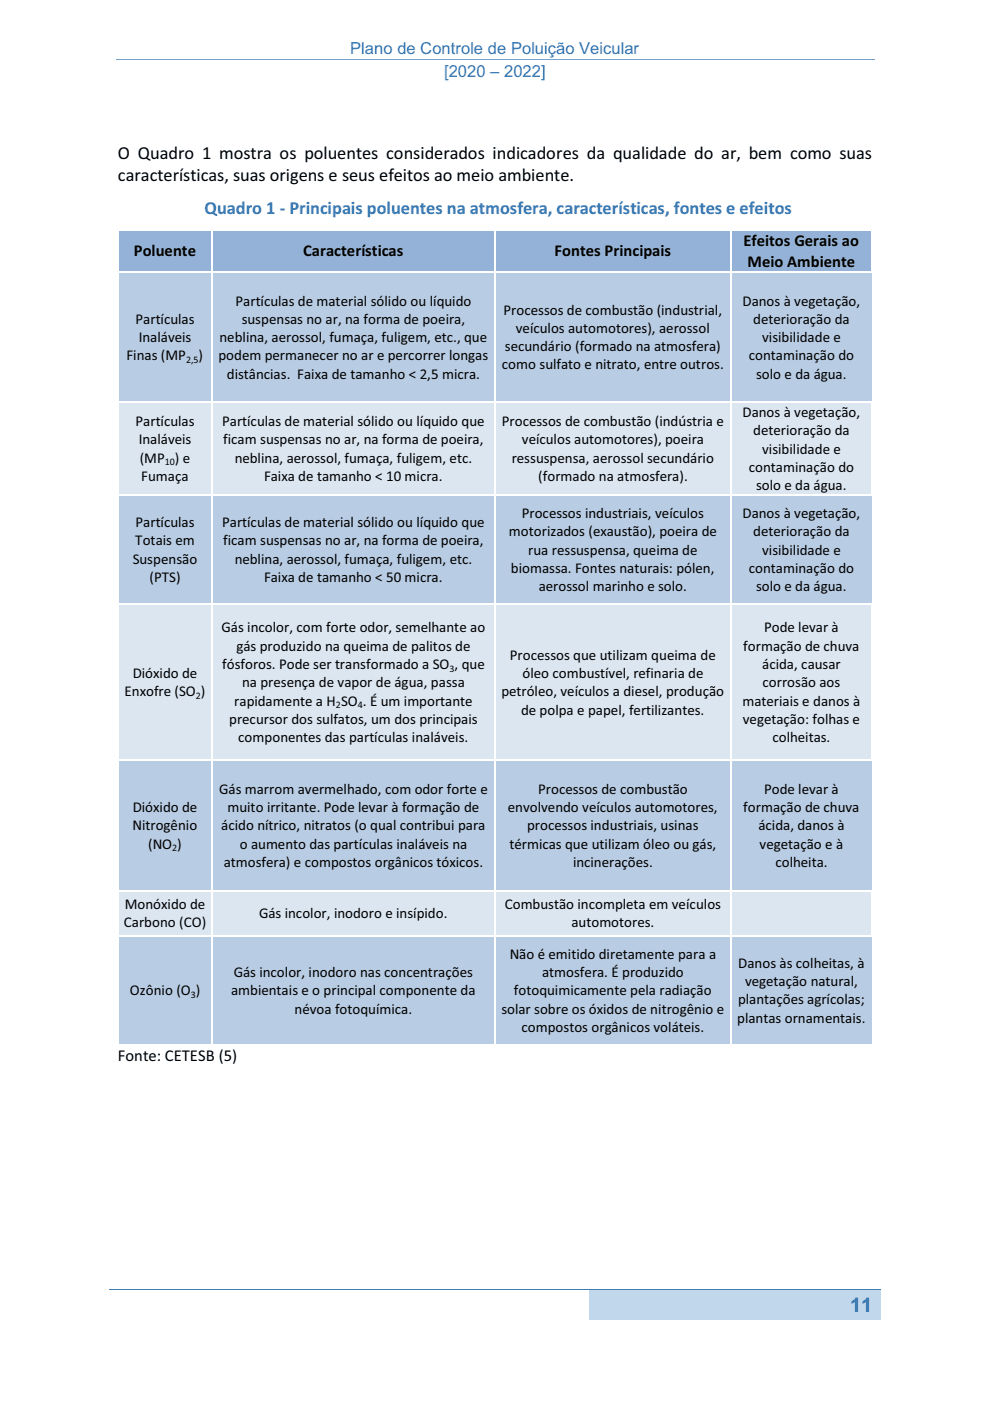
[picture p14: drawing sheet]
<svg xmlns="http://www.w3.org/2000/svg" width="210mm" height="297mm" viewBox="0 0 210 297" stroke-linecap="round" stroke-linejoin="round" font-family="sans-serif">
<defs><g id="words">
<text font-size="4.2" fill="#3577b0" x="180.2" y="278.1">11</text>
<g font-size="3.9">
<text x="25" y="33.7">O Quadro 1 mostra os poluentes considerados indicadores da qualidade do ar, bem como suas</text>
<text x="25" y="38.5">características, suas origens e seus efeitos ao meio ambiente.</text>
</g>
<text font-size="3.9" fill="#3577b0" x="43.4" y="45.3">Quadro 1 - Principais poluentes na atmosfera, características, fontes e efeitos</text>
<g font-size="3.5" fill="#3577b0">
<text x="74.3" y="11.4">Plano de Controle de Poluição Veicular</text>
<text x="94.2" y="16.3">[2020 – 2022]</text>
</g>
<g font-size="3.5">
<text x="157.7" y="52.2">Efeitos Gerais ao</text>
<text x="28.4" y="54.4">Poluente</text>
<text x="64.3" y="54.4">Características</text>
<text x="117.6" y="54.4">Fontes Principais</text>
<text x="158.5" y="56.5">Meio Ambiente</text>
<text x="25" y="225">Fonte: CETESB (5)</text>
</g>
<g font-size="3.2">
<text x="49.9" y="64.8">Partículas de material sólido ou líquido</text>
<text x="157.4" y="64.8">Danos à vegetação,</text>
<text x="28.7" y="68.6">Partículas</text>
<text x="51.2" y="68.6">suspensas no ar, na forma de poeira,</text>
<text x="106.8" y="66.7">Processos de combustão (industrial,</text>
<text x="109.4" y="70.6">veículos automotores), aerossol</text>
<text x="159.7" y="68.6">deterioração da</text>
<text x="26.8" y="76.4">Finas (MP</text>
<text x="29.4" y="72.5">Inaláveis</text>
<text x="42.1" y="76.4">)</text>
<text x="46.3" y="76.4">podem permanecer no ar e percorrer longas</text>
<text x="46.5" y="72.5">neblina, aerossol, fumaça, fuligem, etc., que</text>
<text x="107.1" y="74.4">secundário (formado na atmosfera)</text>
<text x="158.8" y="76.4">contaminação do</text>
<text x="161.6" y="72.5">visibilidade e</text>
<text x="48.1" y="80.3">distâncias. Faixa de tamanho &lt; 2,5 micra.</text>
<text x="106.4" y="78.3">como sulfato e nitrato, entre outros.</text>
<text x="160.3" y="80.3">solo e da água.</text>
<text x="157.4" y="88.4">Danos à vegetação,</text>
<text x="28.7" y="90.3">Partículas</text>
<text x="29.4" y="94.2">Inaláveis</text>
<text x="47.1" y="90.3">Partículas de material sólido ou líquido que</text>
<text x="47.3" y="94.2">ficam suspensas no ar, na forma de poeira,</text>
<text x="106.4" y="90.3">Processos de combustão (indústria e</text>
<text x="110.7" y="94.2">veículos automotores), poeira</text>
<text x="159.7" y="92.3">deterioração da</text>
<text x="29.6" y="98.1">(MP ) e</text>
<text x="30" y="102">Fumaça</text>
<text x="49.8" y="98.1">neblina, aerossol, fumaça, fuligem, etc.</text>
<text x="56" y="102">Faixa de tamanho &lt; 10 micra.</text>
<text x="108.5" y="98.1">ressuspensa, aerossol secundário</text>
<text x="114.1" y="102">(formado na atmosfera).</text>
<text x="158.8" y="100">contaminação do</text>
<text x="161.6" y="96.2">visibilidade e</text>
<text x="160.3" y="103.9">solo e da água.</text>
<text x="28.7" y="111.8">Partículas</text>
<text x="47.1" y="111.8">Partículas de material sólido ou líquido que</text>
<text x="107.9" y="113.7">motorizados (exaustão), poeira de</text>
<text x="110.6" y="109.9">Processos industriais, veículos</text>
<text x="157.4" y="109.9">Danos à vegetação,</text>
<text x="159.7" y="113.7">deterioração da</text>
<text x="28.1" y="119.5">Suspensão</text>
<text x="28.7" y="115.6">Totais em</text>
<text x="47.3" y="115.6">ficam suspensas no ar, na forma de poeira,</text>
<text x="49.8" y="119.5">neblina, aerossol, fumaça, fuligem, etc.</text>
<text x="112" y="117.6">rua ressuspensa, queima de</text>
<text x="161.6" y="117.6">visibilidade e</text>
<text x="31.7" y="123.4">(PTS)</text>
<text x="56" y="123.4">Faixa de tamanho &lt; 50 micra.</text>
<text x="108.3" y="121.4">biomassa. Fontes naturais: pólen,</text>
<text x="114.2" y="125.3">aerossol marinho e solo.</text>
<text x="158.8" y="121.4">contaminação do</text>
<text x="160.3" y="125.3">solo e da água.</text>
<text x="47" y="134.1">Gás incolor, com forte odor, semelhante ao</text>
<text x="50.1" y="137.9">gás produzido na queima de palitos de</text>
<text x="157.6" y="137.9">formação de chuva</text>
<text x="162" y="134.1">Pode levar à</text>
<text x="28.1" y="143.8">Dióxido de</text>
<text x="47.1" y="141.8">fósforos. Pode ser transformado a SO , que</text>
<text x="108.1" y="139.9">Processos que utilizam queima de</text>
<text x="110.8" y="143.8">óleo combustível, refinaria de</text>
<text x="161.6" y="141.8">ácida, causar</text>
<text x="26.4" y="147.6">Enxofre (SO )</text>
<text x="49.7" y="149.6">rapidamente a H SO . É um importante</text>
<text x="51.3" y="145.7">na presença de vapor de água, passa</text>
<text x="106.3" y="147.6">petróleo, veículos a diesel, produção</text>
<text x="157.4" y="149.6">materiais e danos à</text>
<text x="161.7" y="145.7">corrosão aos</text>
<text x="48.6" y="153.4">precursor dos sulfatos, um dos principais</text>
<text x="110.5" y="151.5">de polpa e papel, fertilizantes.</text>
<text x="157.5" y="153.4">vegetação: folhas e</text>
<text x="50.5" y="157.3">componentes das partículas inaláveis.</text>
<text x="163.8" y="157.3">colheitas.</text>
<text x="28.1" y="172.2">Dióxido de</text>
<text x="46.5" y="168.3">Gás marrom avermelhado, com odor forte e</text>
<text x="48.2" y="172.2">muito irritante. Pode levar à formação de</text>
<text x="107.7" y="172.2">envolvendo veículos automotores,</text>
<text x="114.1" y="168.3">Processos de combustão</text>
<text x="157.6" y="172.2">formação de chuva</text>
<text x="162" y="168.3">Pode levar à</text>
<text x="28.1" y="176.1">Nitrogênio</text>
<text x="31.4" y="180">(NO )</text>
<text x="46.9" y="176.1">ácido nítrico, nitratos (o qual contribui para</text>
<text x="50.8" y="180">o aumento das partículas inaláveis na</text>
<text x="108" y="180">térmicas que utilizam óleo ou gás,</text>
<text x="111.8" y="176.1">processos industriais, usinas</text>
<text x="160.8" y="176.1">ácida, danos à</text>
<text x="161.1" y="180">vegetação e à</text>
<text x="47.4" y="183.8">atmosfera) e compostos orgânicos tóxicos.</text>
<text x="121.5" y="183.8">incinerações.</text>
<text x="164.4" y="183.8">colheita.</text>
<text x="26.3" y="196.6">Carbono (CO)</text>
<text x="26.5" y="192.7">Monóxido de</text>
<text x="54.9" y="194.7">Gás incolor, inodoro e insípido.</text>
<text x="107" y="192.7">Combustão incompleta em veículos</text>
<text x="121.2" y="196.6">automotores.</text>
<text x="108.1" y="203.3">Não é emitido diretamente para a</text>
<text x="49.5" y="207.1">Gás incolor, inodoro nas concentrações</text>
<text x="114.9" y="207.1">atmosfera. É produzido</text>
<text x="156.5" y="205.2">Danos às colheitas, à</text>
<text x="158" y="209.1">vegetação natural,</text>
<text x="27.6" y="211">Ozônio (O )</text>
<text x="49" y="211">ambientais e o principal componente da</text>
<text x="62.5" y="214.9">névoa fotoquímica.</text>
<text x="106.3" y="214.9">solar sobre os óxidos de nitrogênio e</text>
<text x="109" y="211">fotoquimicamente pela radiação</text>
<text x="156.5" y="213">plantações agrícolas;</text>
<text x="110.6" y="218.8">compostos orgânicos voláteis.</text>
<text x="156.3" y="216.8">plantas ornamentais.</text>
</g>
<g font-size="2.1">
<text x="39.4" y="76.9">2,5</text>
<text x="35" y="98.7">10</text>
<text x="95.3" y="142.4">3</text>
<text x="41.6" y="148.2">2</text>
<text x="71.2" y="150.1">2</text>
<text x="75.9" y="150.1">4</text>
<text x="36.5" y="180.5">2</text>
<text x="40.5" y="211.6">3</text>
</g>
</g></defs>
<path d="M24.5 12.6h160.9" fill="none" stroke="#629cd1" stroke-width=".21"/>
<g fill="#c0d7ec">
<path d="M125 273.5h61.8v6.3h-61.8z" fill-rule="evenodd"/>
<path d="M126.9 274.2h58v4.9h-58z" fill-rule="evenodd"/>
</g>
<path d="M23.1 273.4h101.9" fill="none" stroke="#4a66ac" stroke-width=".21"/>
<path d="M125 273.3h.2v.2h-.2z" fill-rule="evenodd" fill="#4a66ac"/>
<path d="M125.2 273.4h61.6" fill="none" stroke="#4a66ac" stroke-width=".21"/>
<g fill="#94b2d7">
<path d="M25.2 48.9h19.8v8.6h-19.8z" fill-rule="evenodd"/>
<path d="M26.2 51h17.6v4.3h-17.6z" fill-rule="evenodd"/>
<path d="M45.1 48.9h59.7v8.6h-59.7z" fill-rule="evenodd"/>
<path d="M46.2 51h57.5v4.3h-57.5z" fill-rule="evenodd"/>
<path d="M104.9 48.9h50.1v8.6h-50.1z" fill-rule="evenodd"/>
<path d="M106.2 51h47.5v4.3h-47.5z" fill-rule="evenodd"/>
<path d="M155.1 48.9h29.7v8.6h-29.7z" fill-rule="evenodd"/>
<path d="M156.2 48.9h27.5v4.3h-27.5z" fill-rule="evenodd"/>
<path d="M156.2 53.2h27.5v4.3h-27.5z" fill-rule="evenodd"/>
</g>
<g fill="#fff">
<path d="M24.8 48.5h.4v.3h-.4z" fill-rule="evenodd"/>
<path d="M24.8 48.5h.4v.3h-.4z" fill-rule="evenodd"/>
<path d="M25.2 48.5h19.6v.3h-19.6z" fill-rule="evenodd"/>
<path d="M44.8 48.5h.3v.3h-.3z" fill-rule="evenodd"/>
<path d="M45.1 48.5h59.7v.3h-59.7z" fill-rule="evenodd"/>
<path d="M104.8 48.5h.4v.3h-.4z" fill-rule="evenodd"/>
<path d="M105.2 48.5h49.6v.3h-49.6z" fill-rule="evenodd"/>
<path d="M154.8 48.5h.3v.3h-.3z" fill-rule="evenodd"/>
<path d="M155.1 48.5h29.7v.3h-29.7z" fill-rule="evenodd"/>
<path d="M184.8 48.5h.3v.3h-.3z" fill-rule="evenodd"/>
<path d="M184.8 48.5h.3v.3h-.3z" fill-rule="evenodd"/>
<path d="M24.8 48.8h.4v8.7h-.4z" fill-rule="evenodd"/>
<path d="M44.8 48.8h.3v8.7h-.3z" fill-rule="evenodd"/>
<path d="M104.8 48.8h.4v8.7h-.4z" fill-rule="evenodd"/>
<path d="M154.8 48.8h.3v8.7h-.3z" fill-rule="evenodd"/>
<path d="M184.8 48.8h.3v8.7h-.3z" fill-rule="evenodd"/>
</g>
<g fill="#b8cce4">
<path d="M25.2 57.8h19.8v27.3h-19.8z" fill-rule="evenodd"/>
<path d="M26.2 65.6h17.6v3.9h-17.6z" fill-rule="evenodd"/>
<path d="M26.2 69.5h17.6v3.9h-17.6z" fill-rule="evenodd"/>
<path d="M26.2 73.4h17.6v3.9h-17.6z" fill-rule="evenodd"/>
<path d="M45.1 57.8h59.8v27.3h-59.8z" fill-rule="evenodd"/>
<path d="M46.2 61.8h57.5v3.8h-57.5z" fill-rule="evenodd"/>
<path d="M46.2 65.6h57.5v3.9h-57.5z" fill-rule="evenodd"/>
<path d="M46.2 69.5h57.5v3.9h-57.5z" fill-rule="evenodd"/>
<path d="M46.2 73.4h57.5v3.9h-57.5z" fill-rule="evenodd"/>
<path d="M46.2 77.3h57.5v3.8h-57.5z" fill-rule="evenodd"/>
<path d="M105.2 57.8h49.8v27.3h-49.8z" fill-rule="evenodd"/>
<path d="M106.2 63.7h47.5v3.9h-47.5z" fill-rule="evenodd"/>
<path d="M106.2 67.6h47.5v3.8h-47.5z" fill-rule="evenodd"/>
<path d="M106.2 71.4h47.5v3.9h-47.5z" fill-rule="evenodd"/>
<path d="M106.2 75.3h47.5v3.9h-47.5z" fill-rule="evenodd"/>
<path d="M155.1 57.8h29.8v27.3h-29.8z" fill-rule="evenodd"/>
<path d="M156.2 61.8h27.5v3.8h-27.5z" fill-rule="evenodd"/>
<path d="M156.2 65.6h27.5v3.9h-27.5z" fill-rule="evenodd"/>
<path d="M156.2 69.5h27.5v3.9h-27.5z" fill-rule="evenodd"/>
<path d="M156.2 73.4h27.5v3.9h-27.5z" fill-rule="evenodd"/>
<path d="M156.2 77.3h27.5v3.8h-27.5z" fill-rule="evenodd"/>
</g>
<g fill="#fff">
<path d="M24.8 57.5h.4v.3h-.4z" fill-rule="evenodd"/>
<path d="M25.2 57.5h19.6v.3h-19.6z" fill-rule="evenodd"/>
<path d="M44.8 57.5h.3v.3h-.3z" fill-rule="evenodd"/>
<path d="M45.1 57.5h59.7v.3h-59.7z" fill-rule="evenodd"/>
<path d="M104.8 57.5h.4v.3h-.4z" fill-rule="evenodd"/>
<path d="M105.2 57.5h49.6v.3h-49.6z" fill-rule="evenodd"/>
<path d="M154.8 57.5h.3v.3h-.3z" fill-rule="evenodd"/>
<path d="M155.1 57.5h29.7v.3h-29.7z" fill-rule="evenodd"/>
<path d="M184.8 57.5h.3v.3h-.3z" fill-rule="evenodd"/>
<path d="M184.8 57.5h.3v.3h-.3z" fill-rule="evenodd"/>
<path d="M24.8 57.8h.4v27.3h-.4z" fill-rule="evenodd"/>
<path d="M44.8 57.8h.3v27.3h-.3z" fill-rule="evenodd"/>
<path d="M104.8 57.8h.4v27.3h-.4z" fill-rule="evenodd"/>
<path d="M154.8 57.8h.3v27.3h-.3z" fill-rule="evenodd"/>
</g>
<g fill="#dce6f1">
<path d="M25.2 85.4h19.6v19.4h-19.6z" fill-rule="evenodd"/>
<path d="M26.2 87.3h17.6v3.9h-17.6z" fill-rule="evenodd"/>
<path d="M26.2 91.2h17.6v3.9h-17.6z" fill-rule="evenodd"/>
<path d="M26.2 95.1h17.6v3.9h-17.6z" fill-rule="evenodd"/>
<path d="M26.2 99h17.6v3.9h-17.6z" fill-rule="evenodd"/>
<path d="M45 85.4h59.8v19.4h-59.8z" fill-rule="evenodd"/>
<path d="M46.2 87.3h57.5v3.9h-57.5z" fill-rule="evenodd"/>
<path d="M46.2 91.2h57.5v3.9h-57.5z" fill-rule="evenodd"/>
<path d="M46.2 95.1h57.5v3.9h-57.5z" fill-rule="evenodd"/>
<path d="M46.2 99h57.5v3.9h-57.5z" fill-rule="evenodd"/>
<path d="M104.9 85.4h49.8v19.4h-49.8z" fill-rule="evenodd"/>
<path d="M106.2 87.3h47.5v3.9h-47.5z" fill-rule="evenodd"/>
<path d="M106.2 91.2h47.5v3.9h-47.5z" fill-rule="evenodd"/>
<path d="M106.2 95.1h47.5v3.9h-47.5z" fill-rule="evenodd"/>
<path d="M106.2 99h47.5v3.9h-47.5z" fill-rule="evenodd"/>
<path d="M155 85.4h29.7v19.4h-29.7z" fill-rule="evenodd"/>
<path d="M156.2 85.4h27.5v3.9h-27.5z" fill-rule="evenodd"/>
<path d="M156.2 89.3h27.5v3.9h-27.5z" fill-rule="evenodd"/>
<path d="M156.2 93.2h27.5v3.8h-27.5z" fill-rule="evenodd"/>
<path d="M156.2 97h27.5v3.9h-27.5z" fill-rule="evenodd"/>
<path d="M156.2 100.9h27.5v3.9h-27.5z" fill-rule="evenodd"/>
</g>
<g fill="#fff">
<path d="M24.8 85.1h.4v.3h-.4z" fill-rule="evenodd"/>
<path d="M25.2 85.1h19.6v.3h-19.6z" fill-rule="evenodd"/>
<path d="M44.8 85.1h.3v.3h-.3z" fill-rule="evenodd"/>
<path d="M45.1 85.1h59.7v.3h-59.7z" fill-rule="evenodd"/>
<path d="M104.8 85.1h.4v.3h-.4z" fill-rule="evenodd"/>
<path d="M105.2 85.1h49.6v.3h-49.6z" fill-rule="evenodd"/>
<path d="M154.8 85.1h.3v.3h-.3z" fill-rule="evenodd"/>
<path d="M155.1 85.1h29.7v.3h-29.7z" fill-rule="evenodd"/>
<path d="M184.8 85.1h.3v.3h-.3z" fill-rule="evenodd"/>
<path d="M24.8 85.4h.4v19.4h-.4z" fill-rule="evenodd"/>
<path d="M44.8 85.4h.3v19.4h-.3z" fill-rule="evenodd"/>
<path d="M104.8 85.4h.4v19.4h-.4z" fill-rule="evenodd"/>
<path d="M154.8 85.4h.3v19.4h-.3z" fill-rule="evenodd"/>
<path d="M184.8 85.4h.3v19.4h-.3z" fill-rule="evenodd"/>
</g>
<g fill="#b8cce4">
<path d="M25.2 105.2h19.8v22.7h-19.8z" fill-rule="evenodd"/>
<path d="M26.2 108.8h17.6v3.8h-17.6z" fill-rule="evenodd"/>
<path d="M26.2 112.6h17.6v3.9h-17.6z" fill-rule="evenodd"/>
<path d="M26.2 116.5h17.6v3.9h-17.6z" fill-rule="evenodd"/>
<path d="M26.2 120.4h17.6v3.9h-17.6z" fill-rule="evenodd"/>
<path d="M45.1 105.2h59.8v22.7h-59.8z" fill-rule="evenodd"/>
<path d="M46.2 108.8h57.5v3.8h-57.5z" fill-rule="evenodd"/>
<path d="M46.2 112.6h57.5v3.9h-57.5z" fill-rule="evenodd"/>
<path d="M46.2 116.5h57.5v3.9h-57.5z" fill-rule="evenodd"/>
<path d="M46.2 120.4h57.5v3.9h-57.5z" fill-rule="evenodd"/>
<path d="M105.2 105.2h49.8v22.7h-49.8z" fill-rule="evenodd"/>
<path d="M106.2 106.8h47.5v3.9h-47.5z" fill-rule="evenodd"/>
<path d="M106.2 110.7h47.5v3.9h-47.5z" fill-rule="evenodd"/>
<path d="M106.2 114.6h47.5v3.8h-47.5z" fill-rule="evenodd"/>
<path d="M106.2 118.4h47.5v3.9h-47.5z" fill-rule="evenodd"/>
<path d="M106.2 122.3h47.5v3.9h-47.5z" fill-rule="evenodd"/>
<path d="M155.1 105.2h29.8v22.7h-29.8z" fill-rule="evenodd"/>
<path d="M156.2 106.8h27.5v3.9h-27.5z" fill-rule="evenodd"/>
<path d="M156.2 110.7h27.5v3.9h-27.5z" fill-rule="evenodd"/>
<path d="M156.2 114.6h27.5v3.8h-27.5z" fill-rule="evenodd"/>
<path d="M156.2 118.4h27.5v3.9h-27.5z" fill-rule="evenodd"/>
<path d="M156.2 122.3h27.5v3.9h-27.5z" fill-rule="evenodd"/>
</g>
<g fill="#fff">
<path d="M24.8 104.8h.4v.3h-.4z" fill-rule="evenodd"/>
<path d="M25.2 104.8h19.6v.3h-19.6z" fill-rule="evenodd"/>
<path d="M44.8 104.8h.3v.3h-.3z" fill-rule="evenodd"/>
<path d="M45.1 104.8h59.7v.3h-59.7z" fill-rule="evenodd"/>
<path d="M104.8 104.8h.4v.3h-.4z" fill-rule="evenodd"/>
<path d="M105.2 104.8h49.6v.3h-49.6z" fill-rule="evenodd"/>
<path d="M154.8 104.8h.3v.3h-.3z" fill-rule="evenodd"/>
<path d="M155.1 104.8h29.7v.3h-29.7z" fill-rule="evenodd"/>
<path d="M184.8 104.8h.3v.3h-.3z" fill-rule="evenodd"/>
<path d="M24.8 105.1h.4v22.8h-.4z" fill-rule="evenodd"/>
<path d="M44.8 105.1h.3v22.8h-.3z" fill-rule="evenodd"/>
<path d="M104.8 105.1h.4v22.8h-.4z" fill-rule="evenodd"/>
<path d="M154.8 105.1h.3v22.8h-.3z" fill-rule="evenodd"/>
</g>
<g fill="#dce6f1">
<path d="M25.2 128.3h19.6v32.7h-19.6z" fill-rule="evenodd"/>
<path d="M26.2 140.8h17.6v3.8h-17.6z" fill-rule="evenodd"/>
<path d="M26.2 144.6h17.6v3.9h-17.6z" fill-rule="evenodd"/>
<path d="M45 128.3h59.8v32.7h-59.8z" fill-rule="evenodd"/>
<path d="M46.2 131.1h57.5v3.8h-57.5z" fill-rule="evenodd"/>
<path d="M46.2 134.9h57.5v3.9h-57.5z" fill-rule="evenodd"/>
<path d="M46.2 138.8h57.5v3.9h-57.5z" fill-rule="evenodd"/>
<path d="M46.2 142.7h57.5v3.9h-57.5z" fill-rule="evenodd"/>
<path d="M46.2 146.6h57.5v3.8h-57.5z" fill-rule="evenodd"/>
<path d="M46.2 150.4h57.5v3.9h-57.5z" fill-rule="evenodd"/>
<path d="M46.2 154.3h57.5v3.9h-57.5z" fill-rule="evenodd"/>
<path d="M104.9 128.3h49.8v32.7h-49.8z" fill-rule="evenodd"/>
<path d="M106.2 136.9h47.5v3.9h-47.5z" fill-rule="evenodd"/>
<path d="M106.2 140.8h47.5v3.8h-47.5z" fill-rule="evenodd"/>
<path d="M106.2 144.6h47.5v3.9h-47.5z" fill-rule="evenodd"/>
<path d="M106.2 148.5h47.5v3.9h-47.5z" fill-rule="evenodd"/>
<path d="M155 128.3h29.7v32.7h-29.7z" fill-rule="evenodd"/>
<path d="M156.2 131.1h27.5v3.8h-27.5z" fill-rule="evenodd"/>
<path d="M156.2 134.9h27.5v3.9h-27.5z" fill-rule="evenodd"/>
<path d="M156.2 138.8h27.5v3.9h-27.5z" fill-rule="evenodd"/>
<path d="M156.2 142.7h27.5v3.9h-27.5z" fill-rule="evenodd"/>
<path d="M156.2 146.6h27.5v3.8h-27.5z" fill-rule="evenodd"/>
<path d="M156.2 150.4h27.5v3.9h-27.5z" fill-rule="evenodd"/>
<path d="M156.2 154.3h27.5v3.9h-27.5z" fill-rule="evenodd"/>
</g>
<g fill="#fff">
<path d="M24.8 127.9h.4v.3h-.4z" fill-rule="evenodd"/>
<path d="M25.2 127.9h19.6v.3h-19.6z" fill-rule="evenodd"/>
<path d="M44.8 127.9h.3v.3h-.3z" fill-rule="evenodd"/>
<path d="M45.1 127.9h59.7v.3h-59.7z" fill-rule="evenodd"/>
<path d="M104.8 127.9h.4v.3h-.4z" fill-rule="evenodd"/>
<path d="M105.2 127.9h49.6v.3h-49.6z" fill-rule="evenodd"/>
<path d="M154.8 127.9h.3v.3h-.3z" fill-rule="evenodd"/>
<path d="M155.1 127.9h29.7v.3h-29.7z" fill-rule="evenodd"/>
<path d="M184.8 127.9h.3v.3h-.3z" fill-rule="evenodd"/>
<path d="M24.8 128.2h.4v32.8h-.4z" fill-rule="evenodd"/>
<path d="M44.8 128.2h.3v32.8h-.3z" fill-rule="evenodd"/>
<path d="M104.8 128.2h.4v32.8h-.4z" fill-rule="evenodd"/>
<path d="M154.8 128.2h.3v32.8h-.3z" fill-rule="evenodd"/>
<path d="M184.8 128.2h.3v32.8h-.3z" fill-rule="evenodd"/>
</g>
<g fill="#b8cce4">
<path d="M25.2 161.4h19.8v27.2h-19.8z" fill-rule="evenodd"/>
<path d="M26.2 169.2h17.6v3.9h-17.6z" fill-rule="evenodd"/>
<path d="M26.2 173.1h17.6v3.9h-17.6z" fill-rule="evenodd"/>
<path d="M26.2 177h17.6v3.8h-17.6z" fill-rule="evenodd"/>
<path d="M45.1 161.4h59.8v27.2h-59.8z" fill-rule="evenodd"/>
<path d="M46.2 165.3h57.5v3.9h-57.5z" fill-rule="evenodd"/>
<path d="M46.2 169.2h57.5v3.9h-57.5z" fill-rule="evenodd"/>
<path d="M46.2 173.1h57.5v3.9h-57.5z" fill-rule="evenodd"/>
<path d="M46.2 177h57.5v3.8h-57.5z" fill-rule="evenodd"/>
<path d="M46.2 180.8h57.5v3.9h-57.5z" fill-rule="evenodd"/>
<path d="M105.2 161.4h49.8v27.2h-49.8z" fill-rule="evenodd"/>
<path d="M106.2 165.3h47.5v3.9h-47.5z" fill-rule="evenodd"/>
<path d="M106.2 169.2h47.5v3.9h-47.5z" fill-rule="evenodd"/>
<path d="M106.2 173.1h47.5v3.9h-47.5z" fill-rule="evenodd"/>
<path d="M106.2 177h47.5v3.8h-47.5z" fill-rule="evenodd"/>
<path d="M106.2 180.8h47.5v3.9h-47.5z" fill-rule="evenodd"/>
<path d="M155.1 161.4h29.8v27.2h-29.8z" fill-rule="evenodd"/>
<path d="M156.2 165.3h27.5v3.9h-27.5z" fill-rule="evenodd"/>
<path d="M156.2 169.2h27.5v3.9h-27.5z" fill-rule="evenodd"/>
<path d="M156.2 173.1h27.5v3.9h-27.5z" fill-rule="evenodd"/>
<path d="M156.2 177h27.5v3.8h-27.5z" fill-rule="evenodd"/>
<path d="M156.2 180.8h27.5v3.9h-27.5z" fill-rule="evenodd"/>
</g>
<g fill="#fff">
<path d="M24.8 161h.4v.4h-.4z" fill-rule="evenodd"/>
<path d="M25.2 161h19.6v.4h-19.6z" fill-rule="evenodd"/>
<path d="M44.8 161h.3v.4h-.3z" fill-rule="evenodd"/>
<path d="M45.1 161h59.7v.4h-59.7z" fill-rule="evenodd"/>
<path d="M104.8 161h.4v.4h-.4z" fill-rule="evenodd"/>
<path d="M105.2 161h49.6v.4h-49.6z" fill-rule="evenodd"/>
<path d="M154.8 161h.3v.4h-.3z" fill-rule="evenodd"/>
<path d="M155.1 161h29.7v.4h-29.7z" fill-rule="evenodd"/>
<path d="M184.8 161h.3v.4h-.3z" fill-rule="evenodd"/>
<path d="M24.8 161.4h.4v27.2h-.4z" fill-rule="evenodd"/>
<path d="M44.8 161.4h.3v27.2h-.3z" fill-rule="evenodd"/>
<path d="M104.8 161.4h.4v27.2h-.4z" fill-rule="evenodd"/>
<path d="M154.8 161.4h.3v27.2h-.3z" fill-rule="evenodd"/>
</g>
<g fill="#dce6f1">
<path d="M25.2 189h19.6v9.2h-19.6z" fill-rule="evenodd"/>
<path d="M26.2 189.7h17.6v3.9h-17.6z" fill-rule="evenodd"/>
<path d="M26.2 193.6h17.6v3.9h-17.6z" fill-rule="evenodd"/>
<path d="M45 189h59.8v9.2h-59.8z" fill-rule="evenodd"/>
<path d="M46.2 191.7h57.5v3.8h-57.5z" fill-rule="evenodd"/>
<path d="M104.9 189h49.8v9.2h-49.8z" fill-rule="evenodd"/>
<path d="M106.2 189.7h47.5v3.9h-47.5z" fill-rule="evenodd"/>
<path d="M106.2 193.6h47.5v3.9h-47.5z" fill-rule="evenodd"/>
<path d="M155 189h29.7v9.2h-29.7z" fill-rule="evenodd"/>
<path d="M156.2 193.6h27.5v3.9h-27.5z" fill-rule="evenodd"/>
</g>
<g fill="#fff">
<path d="M24.8 188.6h.4v.4h-.4z" fill-rule="evenodd"/>
<path d="M25.2 188.6h19.6v.4h-19.6z" fill-rule="evenodd"/>
<path d="M44.8 188.6h.3v.4h-.3z" fill-rule="evenodd"/>
<path d="M45.1 188.6h59.7v.4h-59.7z" fill-rule="evenodd"/>
<path d="M104.8 188.6h.4v.4h-.4z" fill-rule="evenodd"/>
<path d="M105.2 188.6h49.6v.4h-49.6z" fill-rule="evenodd"/>
<path d="M154.8 188.6h.3v.4h-.3z" fill-rule="evenodd"/>
<path d="M155.1 188.6h29.7v.4h-29.7z" fill-rule="evenodd"/>
<path d="M184.8 188.6h.3v.4h-.3z" fill-rule="evenodd"/>
<path d="M24.8 189h.4v9.2h-.4z" fill-rule="evenodd"/>
<path d="M44.8 189h.3v9.2h-.3z" fill-rule="evenodd"/>
<path d="M104.8 189h.4v9.2h-.4z" fill-rule="evenodd"/>
<path d="M154.8 189h.3v9.2h-.3z" fill-rule="evenodd"/>
<path d="M184.8 189h.3v9.2h-.3z" fill-rule="evenodd"/>
</g>
<g fill="#b8cce4">
<path d="M25.2 198.6h19.8v22.7h-19.8z" fill-rule="evenodd"/>
<path d="M26.2 208h17.6v3.9h-17.6z" fill-rule="evenodd"/>
<path d="M45.1 198.6h59.8v22.7h-59.8z" fill-rule="evenodd"/>
<path d="M46.2 204.1h57.5v3.9h-57.5z" fill-rule="evenodd"/>
<path d="M46.2 208h57.5v3.9h-57.5z" fill-rule="evenodd"/>
<path d="M46.2 211.9h57.5v3.9h-57.5z" fill-rule="evenodd"/>
<path d="M105.2 198.6h49.8v22.7h-49.8z" fill-rule="evenodd"/>
<path d="M106.2 200.3h47.5v3.8h-47.5z" fill-rule="evenodd"/>
<path d="M106.2 204.1h47.5v3.9h-47.5z" fill-rule="evenodd"/>
<path d="M106.2 208h47.5v3.9h-47.5z" fill-rule="evenodd"/>
<path d="M106.2 211.9h47.5v3.9h-47.5z" fill-rule="evenodd"/>
<path d="M106.2 215.8h47.5v3.8h-47.5z" fill-rule="evenodd"/>
<path d="M155.1 198.6h29.8v22.7h-29.8z" fill-rule="evenodd"/>
<path d="M156.2 202.2h27.5v3.9h-27.5z" fill-rule="evenodd"/>
<path d="M156.2 206.1h27.5v3.9h-27.5z" fill-rule="evenodd"/>
<path d="M156.2 210h27.5v3.8h-27.5z" fill-rule="evenodd"/>
<path d="M156.2 213.8h27.5v3.9h-27.5z" fill-rule="evenodd"/>
</g>
<g fill="#fff">
<path d="M24.8 198.2h.4v.4h-.4z" fill-rule="evenodd"/>
<path d="M25.2 198.2h19.6v.4h-19.6z" fill-rule="evenodd"/>
<path d="M44.8 198.2h.3v.4h-.3z" fill-rule="evenodd"/>
<path d="M45.1 198.2h59.7v.4h-59.7z" fill-rule="evenodd"/>
<path d="M104.8 198.2h.4v.4h-.4z" fill-rule="evenodd"/>
<path d="M105.2 198.2h49.6v.4h-49.6z" fill-rule="evenodd"/>
<path d="M154.8 198.2h.3v.4h-.3z" fill-rule="evenodd"/>
<path d="M155.1 198.2h29.7v.4h-29.7z" fill-rule="evenodd"/>
<path d="M184.8 198.2h.3v.4h-.3z" fill-rule="evenodd"/>
<path d="M24.8 198.6h.4v22.7h-.4z" fill-rule="evenodd"/>
<path d="M24.8 221.3h.4v.4h-.4z" fill-rule="evenodd"/>
<path d="M24.8 221.3h.4v.4h-.4z" fill-rule="evenodd"/>
<path d="M25.2 221.3h19.6v.4h-19.6z" fill-rule="evenodd"/>
<path d="M44.8 198.6h.3v22.7h-.3z" fill-rule="evenodd"/>
<path d="M44.8 221.3h.3v.4h-.3z" fill-rule="evenodd"/>
<path d="M45.1 221.3h59.7v.4h-59.7z" fill-rule="evenodd"/>
<path d="M104.8 198.6h.4v22.7h-.4z" fill-rule="evenodd"/>
<path d="M104.8 221.3h.4v.4h-.4z" fill-rule="evenodd"/>
<path d="M105.2 221.3h49.6v.4h-49.6z" fill-rule="evenodd"/>
<path d="M154.8 198.6h.3v22.7h-.3z" fill-rule="evenodd"/>
<path d="M154.8 221.3h.3v.4h-.3z" fill-rule="evenodd"/>
<path d="M155.1 221.3h29.9v.4h-29.9z" fill-rule="evenodd"/>
</g>
<use href="#words"/>
</svg>
